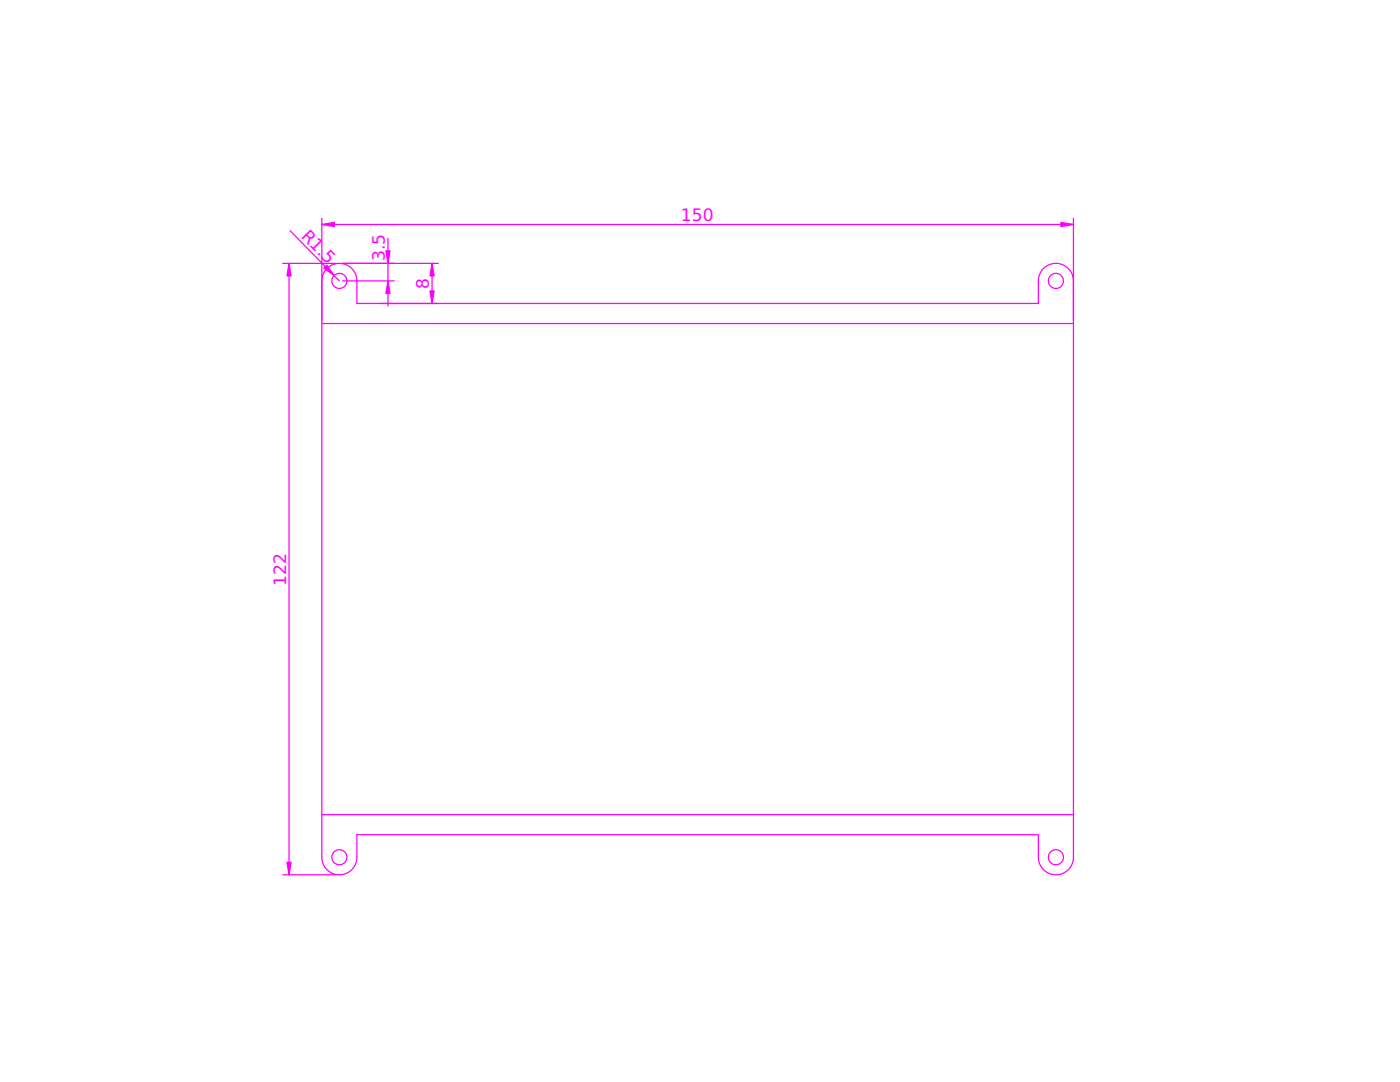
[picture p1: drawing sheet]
<svg xmlns="http://www.w3.org/2000/svg" width="279mm" height="216mm" viewBox="0 0 279 216" stroke-linecap="round" stroke-linejoin="round" font-family="sans-serif">
<defs><g id="words">
<g font-size="3.4" fill="#f0f">
<text x="60" y="47.2" transform="rotate(46 60 47.2)">R1.5</text>
<text x="135.9" y="44.2">150</text>
<text x="76.8" y="52.1" transform="rotate(-90 76.8 52.1)">3.5</text>
<text x="85.6" y="57.6" transform="rotate(-90 85.6 57.6)">8</text>
<text x="57.1" y="116.8" transform="rotate(-90 57.1 116.8)">122</text>
</g>
</g></defs>
<g fill="none" stroke="#f0f" stroke-width=".25">
<path d="M56.4 52.6h10.7M57.7 52.6v122M65.2 53.6l1.2-.8 1.4-.2 1.4 .3 1.2 .9 .5 .9 .3 .9v5h136v-4.9l.3-1 .5-.8 1-.9 1.3-.4 1.4 .1 1.2 .6 1 1.2 .3 1.6v115l-.2 1.1-.5 1-1.2 1-1.4 .4-1.5-.3-1.2-.9-.6-.8-.3-1.1-.1-4.9h-136v4.8l-.2 1-.5 .8-1.1 .9-1.2 .4-1.4-.1-1.3-.6-.9-1.2-.4-1.5v-115.1l.3-1.3zM64.2 64.6h150M56.4 174.6h10.7M64.2 162.6h150"/>
<circle cx="67.7" cy="56.1" r="1.5"/>
<circle cx="210.7" cy="56.1" r="1.5"/>
<circle cx="67.7" cy="171.1" r="1.5"/>
<circle cx="210.7" cy="171.1" r="1.5"/>
</g>
<path d="M57.3 172.1h.8l-.4 2.5z" fill="#f0f"/>
<path d="M57.3 172.1h.8l-.4 2.5z" fill="#f0f" stroke="#f0f" stroke-width=".25"/>
<path d="M57.7 52.6l.4 2.5h-.8z" fill="#f0f"/>
<path d="M57.7 52.6l.4 2.5h-.8z" fill="#f0f" stroke="#f0f" stroke-width=".25"/>
<path d="M64.2 43.5v20.4M64.2 44.8h150M214.2 43.5v20.4" fill="none" stroke="#f0f" stroke-width=".25"/>
<path d="M64.2 44.8l2.5-.4v.8z" fill="#f0f"/>
<path d="M64.2 44.8l2.5-.4v.8z" fill="#f0f" stroke="#f0f" stroke-width=".25"/>
<path d="M211.7 44.4l2.5 .4-2.5 .4z" fill="#f0f"/>
<path d="M211.7 44.4l2.5 .4-2.5 .4z" fill="#f0f" stroke="#f0f" stroke-width=".25"/>
<path d="M86.2 52.6v8" fill="none" stroke="#f0f" stroke-width=".25"/>
<path d="M86.2 52.6l.4 2.5h-.8z" fill="#f0f"/>
<path d="M86.2 52.6l.4 2.5h-.8z" fill="#f0f" stroke="#f0f" stroke-width=".25"/>
<path d="M85.8 58.1h.8l-.4 2.5z" fill="#f0f"/>
<path d="M85.8 58.1h.8l-.4 2.5z" fill="#f0f" stroke="#f0f" stroke-width=".25"/>
<path d="M68.4 52.6h19.1M77.4 47.6v13.5M75.9 60.6h11.6" fill="none" stroke="#f0f" stroke-width=".25"/>
<path d="M77 50.1h.8l-.4 2.5z" fill="#f0f"/>
<path d="M77 50.1h.8l-.4 2.5z" fill="#f0f" stroke="#f0f" stroke-width=".25"/>
<path d="M77.4 56.1l.4 2.5h-.8z" fill="#f0f"/>
<path d="M77.4 56.1l.4 2.5h-.8z" fill="#f0f" stroke="#f0f" stroke-width=".25"/>
<path d="M57.9 46l9.8 10.1M68.4 52.6h10.3M68.4 56.1h10.3" fill="none" stroke="#f0f" stroke-width=".25"/>
<path d="M64.6 53.5l.6-.6 1.5 2.1z" fill="#f0f"/>
<path d="M64.6 53.5l.6-.6 1.5 2.1z" fill="#f0f" stroke="#f0f" stroke-width=".25"/>
<use href="#words"/>
</svg>
